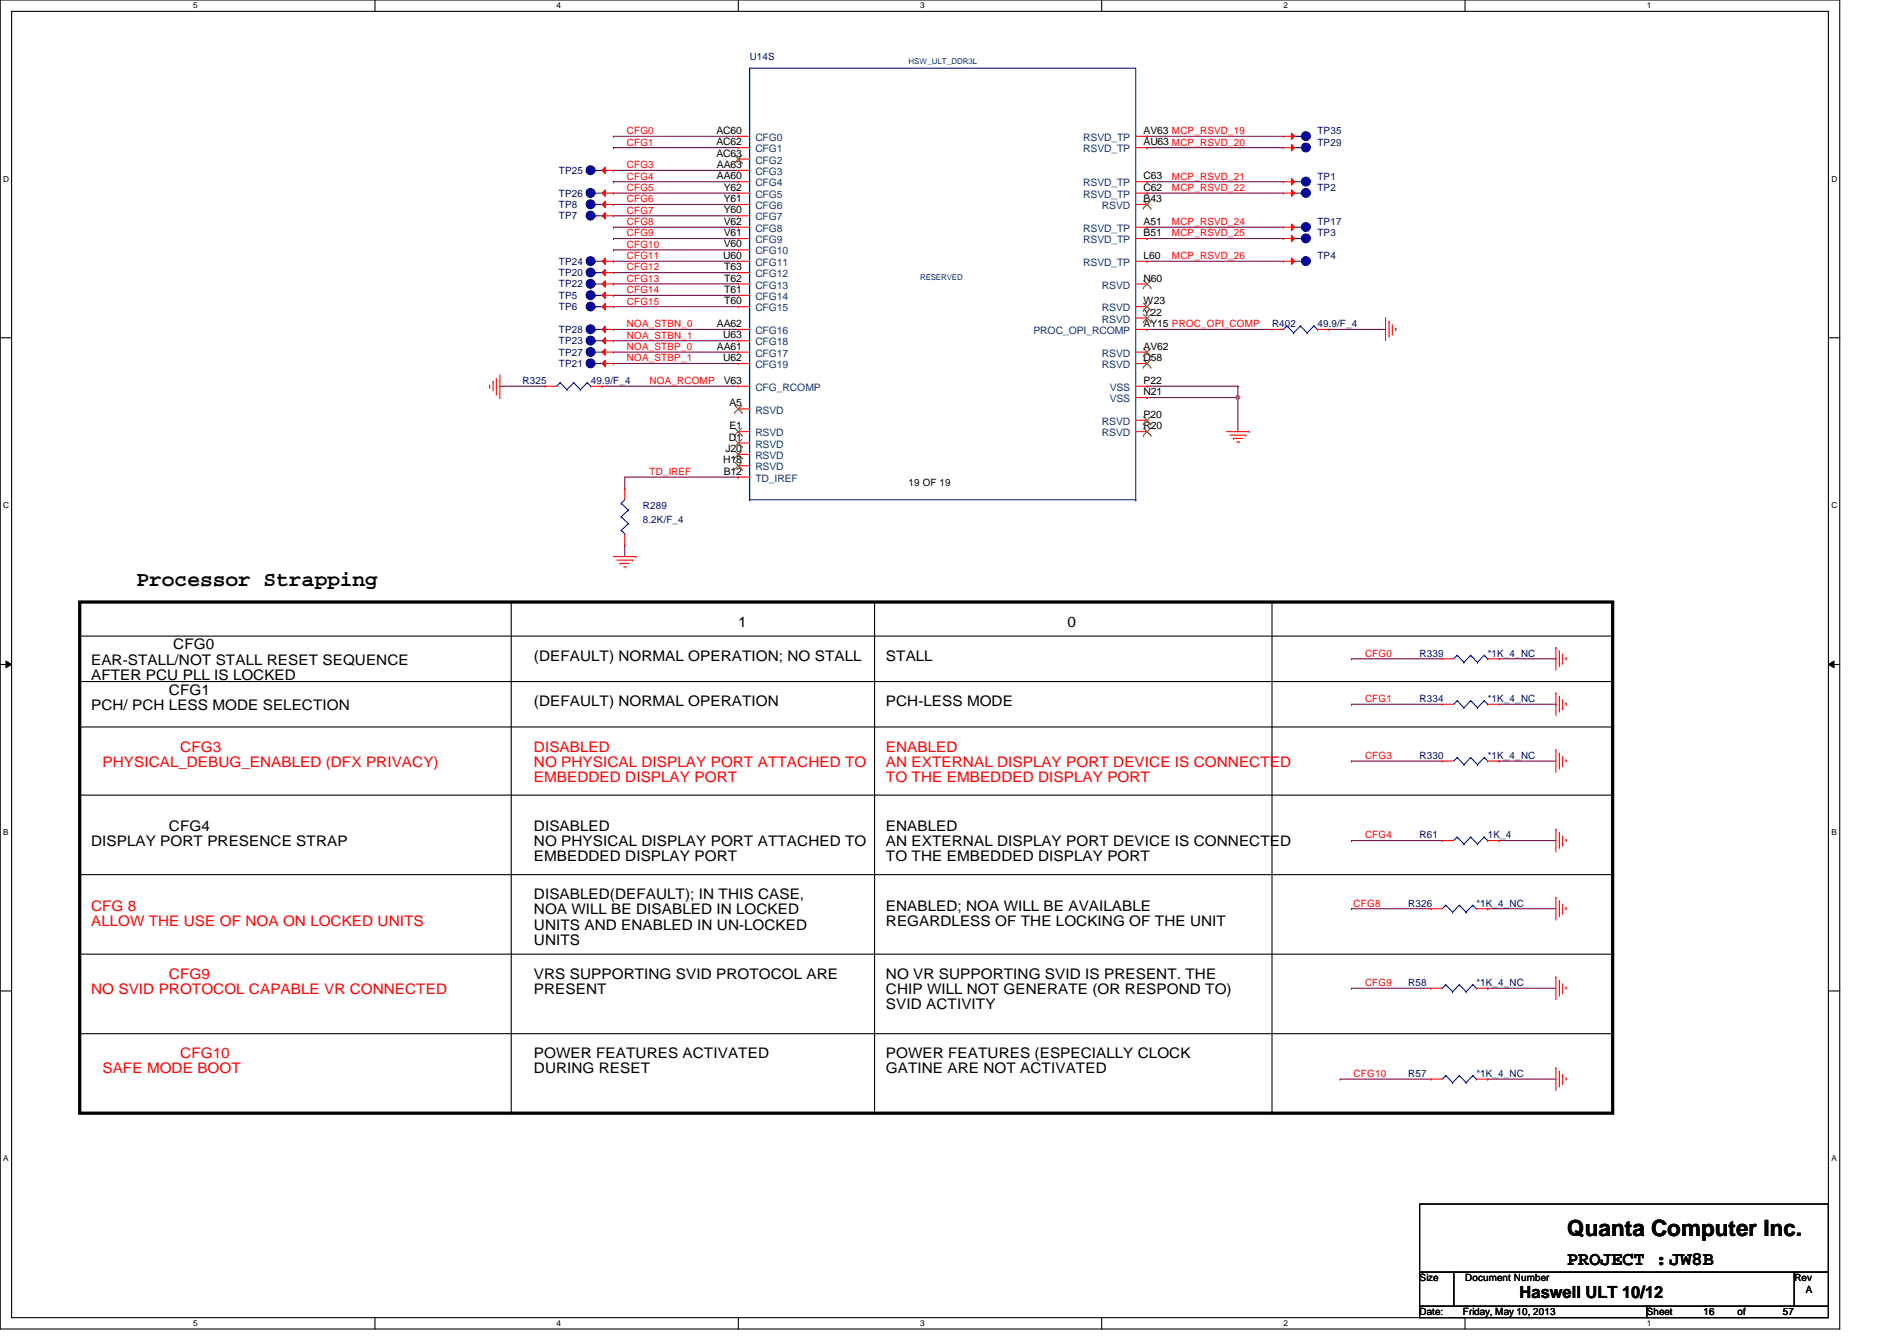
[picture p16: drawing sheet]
<svg xmlns="http://www.w3.org/2000/svg" width="297mm" height="210mm" viewBox="0 0 297 210" stroke-linecap="round" stroke-linejoin="round" font-family="sans-serif">
<defs><g id="words">
<text font-size="3.5" x="245.4" y="193.5">Quanta Computer Inc.</text>
<text font-size="3.3" x="21.4" y="91.7">Processor Strapping</text>
<text font-size="3" x="245.4" y="198.1">PROJECT :JW8B</text>
<text font-size="2.6" x="238" y="203.2">Haswell ULT 10/12</text>
<g font-size="2.3">
<text x="27.1" y="101.6">CFG0</text>
<text x="115.6" y="98.1">1</text>
<text x="167.2" y="98.1">0</text>
<text x="14.3" y="104">EAR-STALL/NOT STALL RESET SEQUENCE</text>
<text x="14.3" y="106.4">AFTER PCU PLL IS LOCKED</text>
<text x="83.6" y="103.4">(DEFAULT) NORMAL OPERATION; NO STALL</text>
<text x="138.7" y="103.4">STALL</text>
<text x="14.3" y="111.1">PCH/ PCH LESS MODE SELECTION</text>
<text x="26.5" y="108.8">CFG1</text>
<text x="83.6" y="110.5">(DEFAULT) NORMAL OPERATION</text>
<text x="138.7" y="110.5">PCH-LESS MODE</text>
<text x="26.5" y="130.1">CFG4</text>
<text x="83.6" y="130.1">DISABLED</text>
<text x="138.7" y="130.1">ENABLED</text>
<text x="14.3" y="132.5">DISPLAY PORT PRESENCE STRAP</text>
<text x="83.6" y="132.5">NO PHYSICAL DISPLAY PORT ATTACHED TO</text>
<text x="83.6" y="134.8">EMBEDDED DISPLAY PORT</text>
<text x="138.7" y="132.5">AN EXTERNAL DISPLAY PORT DEVICE IS CONNECTED</text>
<text x="138.7" y="134.8">TO THE EMBEDDED DISPLAY PORT</text>
<text x="83.6" y="140.8">DISABLED(DEFAULT); IN THIS CASE,</text>
<text x="83.6" y="143.1">NOA WILL BE DISABLED IN LOCKED</text>
<text x="138.7" y="142.5">ENABLED; NOA WILL BE AVAILABLE</text>
<text x="83.6" y="145.5">UNITS AND ENABLED IN UN-LOCKED</text>
<text x="83.6" y="147.9">UNITS</text>
<text x="138.7" y="144.9">REGARDLESS OF THE LOCKING OF THE UNIT</text>
<text x="83.6" y="153.2">VRS SUPPORTING SVID PROTOCOL ARE</text>
<text x="83.6" y="155.6">PRESENT</text>
<text x="138.7" y="153.2">NO VR SUPPORTING SVID IS PRESENT. THE</text>
<text x="138.7" y="155.6">CHIP WILL NOT GENERATE (OR RESPOND TO)</text>
<text x="138.7" y="157.9">SVID ACTIVITY</text>
<text x="83.6" y="165.7">POWER FEATURES ACTIVATED</text>
<text x="138.7" y="165.7">POWER FEATURES (ESPECIALLY CLOCK</text>
<text x="83.6" y="168">DURING RESET</text>
<text x="138.7" y="168">GATINE ARE NOT ACTIVATED</text>
</g>
<g font-size="2.3" fill="#f00">
<text x="28.2" y="117.6">CFG3</text>
<text x="83.6" y="117.6">DISABLED</text>
<text x="138.7" y="117.6">ENABLED</text>
<text x="16" y="120">PHYSICAL_DEBUG_ENABLED (DFX PRIVACY)</text>
<text x="83.6" y="120">NO PHYSICAL DISPLAY PORT ATTACHED TO</text>
<text x="83.6" y="122.4">EMBEDDED DISPLAY PORT</text>
<text x="138.7" y="120">AN EXTERNAL DISPLAY PORT DEVICE IS CONNECTED</text>
<text x="138.7" y="122.4">TO THE EMBEDDED DISPLAY PORT</text>
<text x="14.3" y="142.5">CFG 8</text>
<text x="14.3" y="144.9">ALLOW THE USE OF NOA ON LOCKED UNITS</text>
<text x="14.3" y="155.6">NO SVID PROTOCOL CAPABLE VR CONNECTED</text>
<text x="26.5" y="153.2">CFG9</text>
<text x="28.2" y="165.7">CFG10</text>
<text x="16" y="168">SAFE MODE BOOT</text>
</g>
<g font-size="1.6" fill="#000080">
<text x="117.4" y="9.4">U14S</text>
<text x="206.3" y="21">TP35</text>
<text x="206.3" y="22.8">TP29</text>
<text x="87.5" y="27.2">TP25</text>
<text x="206.3" y="29.9">TP2</text>
<text x="206.3" y="28.1">TP1</text>
<text x="87.5" y="30.8">TP26</text>
<text x="87.5" y="34.3">TP7</text>
<text x="87.5" y="32.6">TP8</text>
<text x="206.3" y="35.2">TP17</text>
<text x="87.5" y="41.4">TP24</text>
<text x="206.3" y="40.6">TP4</text>
<text x="206.3" y="37">TP3</text>
<text x="87.5" y="46.8">TP5</text>
<text x="87.5" y="45">TP22</text>
<text x="87.5" y="43.2">TP20</text>
<text x="87.5" y="53.9">TP23</text>
<text x="87.5" y="52.1">TP28</text>
<text x="87.5" y="48.6">TP6</text>
<text x="199.2" y="51.2">R402</text>
<text x="206.3" y="51.2">49.9/F_4</text>
<text x="87.5" y="55.7">TP27</text>
<text x="87.5" y="57.4">TP21</text>
<text x="81.8" y="60.1">R325</text>
<text x="92.5" y="60.1">49.9/F_4</text>
<text x="100.7" y="79.7">R289</text>
<text x="100.7" y="81.8">8.2K/F_4</text>
<text x="222.3" y="102.8">R339</text>
<text x="233" y="102.8">*1K_4_NC</text>
<text x="222.3" y="109.9">R334</text>
<text x="233" y="109.9">*1K_4_NC</text>
<text x="222.3" y="118.8">R330</text>
<text x="233" y="118.8">*1K_4_NC</text>
<text x="222.3" y="131.2">R61</text>
<text x="233" y="131.2">1K_4</text>
<text x="220.5" y="141.9">R326</text>
<text x="231.2" y="141.9">*1K_4_NC</text>
<text x="220.5" y="154.3">R58</text>
<text x="231.2" y="154.3">*1K_4_NC</text>
<text x="220.5" y="168.6">R57</text>
<text x="231.2" y="168.6">*1K_4_NC</text>
</g>
<g font-size="1.6" fill="#f00">
<text x="98.2" y="21">CFG0</text>
<text x="98.2" y="22.8">CFG1</text>
<text x="98.2" y="26.3">CFG3</text>
<text x="98.2" y="28.1">CFG4</text>
<text x="98.2" y="29.9">CFG5</text>
<text x="183.5" y="28.1">MCP_RSVD_21</text>
<text x="183.5" y="29.9">MCP_RSVD_22</text>
<text x="98.2" y="31.7">CFG6</text>
<text x="98.2" y="33.4">CFG7</text>
<text x="98.2" y="35.2">CFG8</text>
<text x="183.5" y="35.2">MCP_RSVD_24</text>
<text x="98.2" y="37">CFG9</text>
<text x="98.2" y="38.8">CFG10</text>
<text x="98.2" y="40.6">CFG11</text>
<text x="183.5" y="37">MCP_RSVD_25</text>
<text x="183.5" y="40.6">MCP_RSVD_26</text>
<text x="98.2" y="42.3">CFG12</text>
<text x="98.2" y="44.1">CFG13</text>
<text x="98.2" y="45.9">CFG14</text>
<text x="98.2" y="47.7">CFG15</text>
<text x="98.2" y="51.2">NOA_STBN_0</text>
<text x="98.2" y="53">NOA_STBN_1</text>
<text x="98.2" y="54.8">NOA_STBP_0</text>
<text x="98.2" y="56.6">NOA_STBP_1</text>
<text x="101.7" y="60.1">NOA_RCOMP</text>
<text x="101.7" y="74.3">TD_IREF</text>
<text x="213.7" y="102.8">CFG0</text>
<text x="213.7" y="109.9">CFG1</text>
<text x="213.7" y="118.8">CFG3</text>
<text x="213.7" y="131.2">CFG4</text>
<text x="212" y="141.9">CFG8</text>
<text x="213.7" y="154.3">CFG9</text>
<text x="212" y="168.6">CFG10</text>
</g>
<g font-size="1.6">
<text x="112.2" y="22.7">AC62</text>
<text x="112.2" y="21">AC60</text>
<text x="179.1" y="22.7">AU63 MCP_RSVD_20</text>
<text x="179.1" y="21">AV63 MCP_RSVD_19</text>
<text x="112.2" y="24.5">AC63</text>
<text x="112.3" y="28.1">AA60</text>
<text x="112.3" y="26.3">AA63</text>
<text x="113.3" y="29.8">Y62</text>
<text x="179.1" y="28.1">C63</text>
<text x="179.1" y="29.8">C62</text>
<text x="113.3" y="33.4">Y60</text>
<text x="113.3" y="35.2">V62</text>
<text x="113.3" y="31.6">Y61</text>
<text x="179.1" y="35.2">A51</text>
<text x="179.1" y="31.6">B43</text>
<text x="113.2" y="40.5">U60</text>
<text x="113.3" y="38.7">V60</text>
<text x="113.3" y="37">V61</text>
<text x="179.1" y="40.5">L60</text>
<text x="179.1" y="37">B51</text>
<text x="113.4" y="47.6">T60</text>
<text x="113.4" y="45.8">T61</text>
<text x="113.4" y="42.3">T63</text>
<text x="113.4" y="44.1">T62</text>
<text x="179.1" y="44.1">N60</text>
<text x="179.1" y="47.6">W23</text>
<text x="112.3" y="51.2">AA62</text>
<text x="113.2" y="53">U63</text>
<text x="179.1" y="49.4">Y22</text>
<text x="179.1" y="51.2">AY15 PROC_OPI_COMP</text>
<text x="112.3" y="54.7">AA61</text>
<text x="113.2" y="56.5">U62</text>
<text x="179.1" y="56.5">D58</text>
<text x="179.1" y="54.7">AV62</text>
<text x="113.3" y="60.1">V63</text>
<text x="114.2" y="63.6">A5</text>
<text x="179.1" y="61.8">N21</text>
<text x="179.1" y="60.1">P22</text>
<text x="179.1" y="65.4">P20</text>
<text x="113.6" y="70.7">J20</text>
<text x="114.1" y="69">D1</text>
<text x="114.2" y="67.2">E1</text>
<text x="179.1" y="67.2">R20</text>
<text x="113.2" y="72.5">H18</text>
<text x="113.3" y="74.3">B12</text>
<text x="142.3" y="76.1">19 OF 19</text>
<text x="222.3" y="200.6">Size</text>
<text x="229.4" y="200.6">Document Number</text>
<text x="281" y="200.6">Rev</text>
<text x="282.7" y="202.4">A</text>
<text x="222.3" y="205.9">Date:</text>
<text x="229.1" y="205.9">Friday, May 10, 2013</text>
<text x="257.8" y="205.9">Sheet</text>
<text x="266.7" y="205.9">16</text>
<text x="272.1" y="205.9">of</text>
<text x="279.2" y="205.9">57</text>
</g>
<g font-size="1.6" fill="#004080">
<text x="118.3" y="23.8">CFG1</text>
<text x="118.3" y="22.1">CFG0</text>
<text x="169.6" y="23.8">RSVD_TP</text>
<text x="169.6" y="22.1">RSVD_TP</text>
<text x="118.3" y="29.2">CFG4</text>
<text x="118.3" y="27.4">CFG3</text>
<text x="118.3" y="25.6">CFG2</text>
<text x="169.6" y="29.2">RSVD_TP</text>
<text x="118.3" y="30.9">CFG5</text>
<text x="118.3" y="34.5">CFG7</text>
<text x="118.3" y="32.7">CFG6</text>
<text x="169.6" y="30.9">RSVD_TP</text>
<text x="172.5" y="32.7">RSVD</text>
<text x="118.3" y="41.6">CFG11</text>
<text x="118.3" y="39.8">CFG10</text>
<text x="118.3" y="38.1">CFG9</text>
<text x="118.3" y="36.3">CFG8</text>
<text x="169.6" y="41.6">RSVD_TP</text>
<text x="169.6" y="38.1">RSVD_TP</text>
<text x="169.6" y="36.3">RSVD_TP</text>
<text x="118.3" y="46.9">CFG14</text>
<text x="118.3" y="43.4">CFG12</text>
<text x="118.3" y="45.2">CFG13</text>
<text x="172.5" y="45.2">RSVD</text>
<text x="118.3" y="52.3">CFG16</text>
<text x="118.3" y="48.7">CFG15</text>
<text x="161.8" y="52.3">PROC_OPI_RCOMP</text>
<text x="172.5" y="50.5">RSVD</text>
<text x="172.5" y="48.7">RSVD</text>
<text x="118.3" y="55.8">CFG17</text>
<text x="118.3" y="54.1">CFG18</text>
<text x="118.3" y="57.6">CFG19</text>
<text x="172.5" y="57.6">RSVD</text>
<text x="172.5" y="55.8">RSVD</text>
<text x="118.3" y="61.2">CFG_RCOMP</text>
<text x="118.3" y="64.7">RSVD</text>
<text x="173.8" y="62.9">VSS</text>
<text x="173.8" y="61.2">VSS</text>
<text x="118.3" y="71.8">RSVD</text>
<text x="118.3" y="68.3">RSVD</text>
<text x="118.3" y="70.1">RSVD</text>
<text x="172.5" y="68.3">RSVD</text>
<text x="172.5" y="66.5">RSVD</text>
<text x="118.3" y="75.4">TD_IREF</text>
<text x="118.3" y="73.6">RSVD</text>
</g>
<g font-size="1.3">
<text x="30.3" y="1.3">5</text>
<text x="87.2" y="1.3">4</text>
<text x="144.1" y="1.3">3</text>
<text x="201" y="1.3">2</text>
<text x="257.8" y="1.3">1</text>
<text x=".5" y="28.4">D</text>
<text x="286.8" y="28.4">D</text>
<text x=".5" y="79.5">C</text>
<text x="286.8" y="79.5">C</text>
<text x=".5" y="130.7">B</text>
<text x="286.8" y="130.7">B</text>
<text x=".5" y="181.8">A</text>
<text x="286.8" y="181.8">A</text>
<text x="30.3" y="207.6">5</text>
<text x="87.2" y="207.6">4</text>
<text x="144.1" y="207.6">3</text>
<text x="201" y="207.6">2</text>
<text x="257.8" y="207.6">1</text>
</g>
<g font-size="1.3" fill="#00f">
<text x="142.3" y="10">HSW_ULT_DDR3L</text>
<text x="144.1" y="43.8">RESERVED</text>
</g>
</g></defs>
<path d="M0 0h288.1v208h-288.1zM1.8 1.8h284.5v204.4h-284.5z" fill="none" stroke="#000" stroke-width=".17"/>
<g fill="#fff">
<path d="M30.3 .2h.6v1.4h-.6z"/>
<path d="M30.3 206.4h.6v1.4h-.6z"/>
</g>
<path d="M58.7 0v1.8M58.7 206.2v1.8" fill="none" stroke="#000" stroke-width=".17"/>
<g fill="#fff">
<path d="M87.2 .2h.6v1.4h-.6z"/>
<path d="M87.2 206.4h.6v1.4h-.6z"/>
</g>
<path d="M115.6 0v1.8M115.6 206.2v1.8" fill="none" stroke="#000" stroke-width=".17"/>
<g fill="#fff">
<path d="M144.1 .2h.6v1.4h-.6z"/>
<path d="M144.1 206.4h.6v1.4h-.6z"/>
</g>
<path d="M172.5 0v1.8M172.5 206.2v1.8" fill="none" stroke="#000" stroke-width=".17"/>
<g fill="#fff">
<path d="M201 .2h.6v1.4h-.6z"/>
<path d="M201 206.4h.6v1.4h-.6z"/>
</g>
<path d="M229.4 0v1.8M229.4 206.2v1.8" fill="none" stroke="#000" stroke-width=".17"/>
<g fill="#fff">
<path d="M257.8 .2h.7v1.4h-.7z"/>
<path d="M257.8 206.4h.7v1.4h-.7z"/>
<path d="M.5 27.3h.9v1.4h-.9z"/>
<path d="M286.8 27.3h.9v1.4h-.9z"/>
<path d="M.5 78.4h.9v1.4h-.9z"/>
<path d="M286.8 78.4h.9v1.4h-.9z"/>
</g>
<path d="M0 52.9h1.8M286.3 52.9h1.8" fill="none" stroke="#000" stroke-width=".17"/>
<g fill="#fff">
<path d="M.5 129.5h.8v1.4h-.8z"/>
<path d="M286.8 129.5h.8v1.4h-.8z"/>
</g>
<path d="M0 104h1.8M286.3 104h1.8" fill="none" stroke="#000" stroke-width=".17"/>
<path d="M.9 103.5l.9 .5-.9 .5zM286.3 104l.9-.5v1z" fill="#000"/>
<path d="M.9 103.5l.9 .5-.9 .5zM286.3 104l.9-.5v1z" fill="none" stroke="#000" stroke-width=".16"/>
<g fill="#fff">
<path d="M.5 180.6h.8v1.4h-.8z"/>
<path d="M286.8 180.6h.8v1.4h-.8z"/>
</g>
<g fill="none" stroke="#000" stroke-width=".17">
<path d="M12.5 99.6h240M80 94.2v80M136.9 94.2v80M199.2 94.2v80M252.5 99.6h.1M12.5 106.7h240M12.5 113.8h240M252.5 106.7h.1M252.5 113.8h.1M12.5 124.5h240M12.5 136.9h240M252.5 124.5h.1"/>
<path d="M252.5 136.9h.1M0 155.1h1.8M12.5 149.4h240M252.5 149.4h.1M286.3 155.1h1.8M12.5 161.8h240M80 174.2h.1M136.9 174.2h.1M199.2 174.2h.1M252.5 161.8h.1"/>
</g>
<path d="M12.5 94.2h240v80h-240z" fill="none" stroke="#000" stroke-width=".51"/>
<g fill="none" stroke="#800040" stroke-width=".17">
<path d="M96.1 21.3h.1M96.1 23.1h.1M96.1 26.7h.1M96.1 28.4h.1M96.1 30.2h.1M96.1 32h.1M96.1 33.8h.1M96.1 35.6h.1M96.1 37.3h.1M96.1 39.1h.1M96.1 21.3h19.5M96.1 23.1h19.5"/>
<path d="M96.1 26.7h19.5M96.1 28.4h19.5M96.1 30.2h19.5M96.1 32h19.5M96.1 33.8h19.5M96.1 35.6h19.5M96.1 37.3h19.5M96.1 39.1h19.5M179.6 21.3h.1M179.6 23.1h.1M179.6 28.4h.1M179.6 30.2h.1"/>
<path d="M179.6 35.6h.1M179.6 37.3h.1M179.6 21.3h21.4M179.6 23.1h21.4M179.6 28.4h21.4M179.6 30.2h21.4M179.6 35.6h21.4M179.6 37.3h21.4M96.1 40.9h.1M96.1 42.7h.1M96.1 44.4h.1M96.1 46.2h.1"/>
<path d="M96.1 48h.1M96.1 51.6h.1M96.1 53.3h.1M96.1 55.1h.1M96.1 56.9h.1M96.1 40.9h19.5M96.1 42.7h19.5M96.1 44.4h19.5M96.1 46.2h19.5M96.1 48h19.5M96.1 51.6h19.5M96.1 53.3h19.5"/>
<path d="M96.1 55.1h19.5M96.1 56.9h19.5M179.6 40.9h.1M179.6 51.6h.1M179.6 40.9h21.4M179.6 51.6h19.6M208.1 51.6h8.9M217 51.6h.1M78.3 60.5h7.1M85.4 60.5h.1M94.3 60.5h.1M94.3 60.5h21.3"/>
<path d="M97.8 76.5h.1M115.6 74.7h.1M115.6 74.7h-17.8v1.8M179.6 60.5h.1M179.6 62.2h.1M179.6 60.5h14.2M179.6 62.2h14.2M193.8 62.2h.1M193.8 62.2v5.4M97.8 85.3h.1M97.8 85.3v1.8M211.6 103.1h.1"/>
<path d="M211.6 110.2h.1M211.6 119.1h.1M211.6 103.1h14.2M211.6 110.2h14.2M211.6 119.1h14.2M234.7 119.1h.1M234.7 103.1h8.9M234.7 110.2h8.9M234.7 119.1h8.9M243.6 103.1h.1M243.6 110.2h.1M211.6 131.6h.1"/>
<path d="M211.6 131.6h14.2M234.7 131.6h.1M234.7 131.6h8.9M211.6 142.2h.1M211.6 154.7h.1M211.6 142.2h12.5M211.6 154.7h12.5M233 142.2h.1M233 154.7h.1M233 142.2h10.6M233 154.7h10.6M209.8 168.9h.1"/>
<path d="M209.8 168.9h14.3M233 168.9h.1M233 168.9h10.6"/>
</g>
<circle cx="193.8" cy="62.2" r=".32" fill="#f0f"/>
<circle cx="193.8" cy="62.2" r=".32" fill="none" stroke="#f0f" stroke-width=".17"/>
<path d="M193.8 60.5h.1M193.8 60.5v1.7" fill="none" stroke="#800040" stroke-width=".17"/>
<g fill="none" stroke="#f00" stroke-width=".17">
<path d="M77.2 59.7h.1M77.2 59.7v1.5M77.7 59.2v2.5M78.3 58.7v3.5M217 49.8h.1M217 49.8v3.5M217.5 50.3h.1M217.5 50.3v2.5M218 52.3h.1M218 50.8v1.5M218.6 51.4h.1M218.6 51.4v.3"/>
<path d="M76.7 60.6h.1M76.7 60.3v.3M77.7 61.7h.1M78.3 62.2h.1M192.1 67.6h3.5M192.6 68.1h2.5M193.1 68.6h.1M193.1 68.6h1.5M193.7 69.2h.3M194 69.2h.1M195.1 68.1h.1M195.6 67.6h.1"/>
<path d="M96.1 87.1h3.5M96.6 87.7h2.5M97.1 88.2h.1M97.1 88.2h1.4M97.7 88.7h.3M98 88.7h.1M99.1 87.7h.1M99.6 87.1h.1M243.6 101.3h.1M243.6 108.5h.1M243.6 117.3h.1M243.6 101.3v3.6"/>
<path d="M243.6 108.5v3.5M243.6 117.3v3.6M244.2 101.9h.1M244.2 109h.1M244.2 117.9h.1M244.2 101.9v2.5M244.2 109v2.5M244.2 117.9v2.5M244.7 103.8h.1M244.7 111h.1M244.7 119.8h.1M244.7 102.4v1.4"/>
<path d="M244.7 109.5v1.5M244.7 118.4v1.4M245.2 103h.1M245.2 110.1h.1M245.2 119h.1M245.2 103v.3M245.2 110.1v.3M245.2 119v.3M243.6 129.8h.1M243.6 129.8v3.5M244.2 130.3h.1M244.2 130.3v2.5"/>
<path d="M244.7 132.3h.1M244.7 130.9v1.4M245.2 131.4h.1M245.2 131.4v.3M243.6 140.5h.1M243.6 152.9h.1M243.6 140.5v3.5M243.6 152.9v3.6M244.2 141h.1M244.2 153.5h.1M244.2 141v2.5M244.2 153.5v2.4"/>
<path d="M244.7 143h.1M244.7 155.4h.1M244.7 141.5v1.5M244.7 154v1.4M245.2 142.1h.1M245.2 154.5h.1M245.2 142.1v.3M245.2 154.5v.4M243.6 167.1h.1M243.6 167.1v3.6M244.2 167.7h.1M244.2 167.7v2.4"/>
<path d="M244.7 169.6h.1M244.7 168.2v1.4M245.2 168.7h.1M245.2 168.7v.4"/>
</g>
<path d="M222.3 188.5h64v10.6h-64zM222.3 199.1h5.3v5.4h-5.3zM227.6 199.1h53.4v5.4h-53.4zM281 199.1h5.3v5.4h-5.3zM222.3 204.5h35.5v1.7h-35.5zM257.8 204.5h28.5v1.7h-28.5z" fill="none" stroke="#000" stroke-width=".17"/>
<circle cx="92.5" cy="55.1" r=".7" fill="#00f"/>
<g fill="none" stroke="#00f" stroke-width=".17">
<path d="M93.2 55.1h.1M93.2 55.1h1.1"/>
<circle cx="92.5" cy="55.1" r=".7"/>
</g>
<path d="M94.3 55.1l.5-.5v1z" fill="#f00"/>
<path d="M94.3 55.1l.5-.5v1zM94.3 55.1h1.8M96.1 55.1h.1M199.2 51.6h.1M199.2 51.6h1.8M206.3 51.6h1.8M208.1 51.6h.1M225.8 103.1h.1M225.8 103.1h1.8M233 103.1h1.7M234.7 103.1h.1" fill="none" stroke="#f00" stroke-width=".17"/>
<g fill="none" stroke="#00f" stroke-width=".17">
<path d="M201.5 51h.1M201.5 51l-.5 .6M201.5 51l1.1 1.1M202.6 52.1h.1M203.6 51h.1M203.6 51l-1 1.1M203.6 51l1.1 1.1M204.7 52.1h.1M205.7 51h.1M205.7 51l-1 1.1M205.7 51l.6 .6M206.3 51.6h.1"/>
<path d="M228.2 102.6h.1M228.2 102.6l-.6 .5M228.2 102.6l1 1.1M229.2 103.7h.1M230.3 102.6h.1M230.3 102.6l-1.1 1.1M230.3 102.6l1 1.1M231.3 103.7h.1M232.4 102.6h.1M232.4 102.6l-1.1 1.1M232.4 102.6l.6 .5M233 103.1h.1"/>
</g>
<circle cx="92.5" cy="30.2" r=".7" fill="#00f"/>
<g fill="none" stroke="#00f" stroke-width=".17">
<path d="M93.2 30.2h.1M93.2 30.2h1.1"/>
<circle cx="92.5" cy="30.2" r=".7"/>
</g>
<path d="M94.8 29.7v1l-.5-.5z" fill="#f00"/>
<path d="M94.3 30.2h1.8M94.8 29.7v1l-.5-.5zM96.1 30.2h.1M97.8 76.5h.1M97.8 76.5v1.7M97.8 85.3h.1M97.8 83.6v1.7" fill="none" stroke="#f00" stroke-width=".17"/>
<path d="M97.3 78.8h.1M97.3 78.8l1.1 1M97.8 78.2l-.5 .6M98.4 79.8h.1M98.4 79.8l-1.1 1.1M97.3 80.9h.1M97.3 83h.1M97.3 80.9l1.1 1.1M97.3 83l.5 .6M97.8 83.6h.1M98.4 82h.1M98.4 82l-1.1 1" fill="none" stroke="#00f" stroke-width=".17"/>
<circle cx="92.5" cy="53.3" r=".7" fill="#00f"/>
<g fill="none" stroke="#00f" stroke-width=".17">
<path d="M93.2 53.3h.1M93.2 53.3h1.1"/>
<circle cx="92.5" cy="53.3" r=".7"/>
</g>
<path d="M94.3 53.3l.5-.5v1z" fill="#f00"/>
<path d="M94.3 53.3l.5-.5v1zM94.3 53.3h1.8M96.1 53.3h.1" fill="none" stroke="#f00" stroke-width=".17"/>
<circle cx="204.5" cy="21.3" r=".7" fill="#00f"/>
<g fill="none" stroke="#00f" stroke-width=".17">
<path d="M202.7 21.3h1.1M203.8 21.3h.1"/>
<circle cx="204.5" cy="21.3" r=".7"/>
</g>
<path d="M202.2 20.8l.5 .5-.5 .5z" fill="#f00"/>
<path d="M201 21.3h.1M201 21.3h1.7M202.2 20.8l.5 .5-.5 .5z" fill="none" stroke="#f00" stroke-width=".17"/>
<circle cx="92.5" cy="26.6" r=".7" fill="#00f"/>
<g fill="none" stroke="#00f" stroke-width=".17">
<path d="M93.2 26.7h.1M93.2 26.7h1.1"/>
<circle cx="92.5" cy="26.6" r=".7"/>
</g>
<path d="M94.8 26.2v1l-.5-.5z" fill="#f00"/>
<path d="M94.3 26.7h1.8M94.8 26.2v1l-.5-.5zM96.1 26.7h.1" fill="none" stroke="#f00" stroke-width=".17"/>
<circle cx="92.5" cy="51.5" r=".7" fill="#00f"/>
<g fill="none" stroke="#00f" stroke-width=".17">
<path d="M93.2 51.6h.1M93.2 51.6h1.1"/>
<circle cx="92.5" cy="51.5" r=".7"/>
</g>
<path d="M94.3 51.6l.5-.5v1z" fill="#f00"/>
<path d="M94.3 51.6l.5-.5v1zM94.3 51.6h1.8M96.1 51.6h.1M224.1 154.7h.1M224.1 154.7h1.7M231.2 154.7h1.8M233 154.7h.1" fill="none" stroke="#f00" stroke-width=".17"/>
<path d="M226.4 154.1h.1M226.4 154.1l-.6 .6M226.4 154.1l1.1 1.1M227.5 155.2h.1M228.5 154.1h.1M228.5 154.1l-1 1.1M228.5 154.1l1.1 1.1M229.6 155.2h.1M230.6 154.1h.1M230.6 154.1l-1 1.1M230.6 154.1l.6 .6M231.2 154.7h.1" fill="none" stroke="#00f" stroke-width=".17"/>
<circle cx="204.5" cy="23.1" r=".7" fill="#00f"/>
<g fill="none" stroke="#00f" stroke-width=".17">
<path d="M202.7 23.1h1.1M203.8 23.1h.1"/>
<circle cx="204.5" cy="23.1" r=".7"/>
</g>
<path d="M202.2 22.6l.5 .5-.5 .5z" fill="#f00"/>
<path d="M201 23.1h.1M201 23.1h1.7M202.2 22.6l.5 .5-.5 .5z" fill="none" stroke="#f00" stroke-width=".17"/>
<circle cx="204.5" cy="30.2" r=".7" fill="#00f"/>
<g fill="none" stroke="#00f" stroke-width=".17">
<path d="M202.7 30.2h1.1M203.8 30.2h.1"/>
<circle cx="204.5" cy="30.2" r=".7"/>
</g>
<path d="M202.2 29.7l.5 .5-.5 .5z" fill="#f00"/>
<path d="M201 30.2h.1M201 30.2h1.7M202.2 29.7l.5 .5-.5 .5z" fill="none" stroke="#f00" stroke-width=".17"/>
<circle cx="92.5" cy="48" r=".7" fill="#00f"/>
<g fill="none" stroke="#00f" stroke-width=".17">
<path d="M93.2 48h.1M93.2 48h1.1"/>
<circle cx="92.5" cy="48" r=".7"/>
</g>
<path d="M94.3 48l.5-.5v1z" fill="#f00"/>
<g fill="none" stroke="#f00" stroke-width=".17">
<path d="M115.6 28.4h.1M115.6 30.2h.1M115.6 33.8h.1M115.6 39.1h.1M115.6 37.3h.1M115.6 35.6h.1M115.6 26.7h.1M115.6 24.9h.1M115.6 23.1h.1M115.6 21.3h.1M115.6 32h.1M115.6 28.4h1.8"/>
<path d="M115.6 30.2h1.8M115.6 33.8h1.8M115.6 23.1h1.8M115.6 37.3h1.8M115.6 35.6h1.8M115.6 39.1h1.8M115.6 21.3h1.8M115.6 26.7h1.8M115.6 24.9h1.8M115.6 32h1.8M177.8 28.4h1.8M177.8 30.2h1.8"/>
<path d="M177.8 23.1h1.8M177.8 37.3h1.8M177.8 35.6h1.8M177.8 21.3h1.8M177.8 32h1.8M179.6 23.1h.1M179.6 28.4h.1M179.6 30.2h.1M179.6 37.3h.1M179.6 35.6h.1M179.6 21.3h.1M179.6 32h.1"/>
<path d="M94.3 48l.5-.5v1zM94.3 48h1.8M96.1 48h.1M115.6 55.1h.1M115.6 53.3h.1M115.6 40.9h.1M115.6 56.9h.1M115.6 51.6h.1M115.6 48h.1M115.6 46.2h.1M115.6 42.7h.1M115.6 44.4h.1"/>
<path d="M115.6 48h1.8M115.6 55.1h1.8M115.6 53.3h1.8M115.6 40.9h1.8M115.6 44.4h1.8M115.6 56.9h1.8M115.6 51.6h1.8M115.6 46.2h1.8M115.6 42.7h1.8M177.8 48h1.8M177.8 55.1h1.8M177.8 40.9h1.8"/>
<path d="M177.8 44.4h1.8M177.8 49.8h1.8M177.8 56.9h1.8M177.8 51.6h1.8M179.6 40.9h.1M179.6 44.4h.1M179.6 49.8h.1M179.6 48h.1M179.6 56.9h.1M179.6 55.1h.1M179.6 51.6h.1M115.6 71.1h.1"/>
<path d="M115.6 60.5h.1M115.6 64h.1M115.6 67.6h.1M115.6 69.3h.1M115.6 74.7h.1M115.6 72.9h.1M115.6 60.5h1.8M115.6 67.6h1.8M115.6 71.1h1.8M115.6 64h1.8M115.6 69.3h1.8M115.6 74.7h1.8"/>
<path d="M115.6 72.9h1.8M177.8 62.2h1.8M177.8 60.5h1.8M177.8 67.6h1.8M177.8 65.8h1.8M179.6 62.2h.1M179.6 60.5h.1M179.6 67.6h.1M179.6 65.8h.1"/>
</g>
<path d="M117.4 10.7h.1M117.4 10.7h60.4v67.5M117.4 10.7v67.5M117.4 78.2h.1M117.4 78.2h60.4M177.8 78.2h.1" fill="none" stroke="#00f" stroke-width=".17"/>
<g fill="none" stroke="#804000" stroke-width=".16">
<path d="M115 25.5h.1M115.1 24.3l1.1 1.2M116.2 24.3l-1.2 1.2M116.2 25.5h.1M179 32.6h.1M179.1 31.5l1.1 1.1M180.2 31.5l-1.2 1.1M180.2 32.6h.1M179 45h.1M179 50.4h.1M179 48.6h.1M179 57.5h.1"/>
<path d="M179 55.7h.1M179.1 43.9l1.1 1.1M179.1 49.2l1.1 1.2M179.1 47.5l1.1 1.1M179.1 56.3l1.1 1.2M179.1 54.6l1.1 1.1M180.2 43.9l-1.2 1.1M180.2 49.2l-1.2 1.2M180.2 47.5l-1.2 1.1M180.2 56.3l-1.2 1.2M180.2 54.6l-1.2 1.1M180.2 45h.1"/>
<path d="M180.2 50.4h.1M180.2 48.6h.1M180.2 57.5h.1M180.2 55.7h.1M115 71.7h.1M115 64.6h.1M115 68.2h.1M115 69.9h.1M115 73.5h.1M115.1 70.6l1.1 1.1M115.1 63.5l1.1 1.1M115.1 67l1.1 1.2"/>
<path d="M115.1 68.8l1.1 1.1M115.1 72.3l1.1 1.2M116.2 70.6l-1.2 1.1M116.2 63.5l-1.2 1.1M116.2 67l-1.2 1.2M116.2 68.8l-1.2 1.1M116.2 72.3l-1.2 1.2M116.2 71.7h.1M116.2 64.6h.1M116.2 68.2h.1M116.2 69.9h.1M116.2 73.5h.1"/>
<path d="M179 68.2h.1M179 66.4h.1M179.1 67l1.1 1.2M179.1 65.2l1.1 1.2M180.2 67l-1.2 1.2M180.2 65.2l-1.2 1.2M180.2 68.2h.1M180.2 66.4h.1"/>
</g>
<circle cx="204.5" cy="28.4" r=".7" fill="#00f"/>
<g fill="none" stroke="#00f" stroke-width=".17">
<path d="M202.7 28.4h1.1M203.8 28.4h.1"/>
<circle cx="204.5" cy="28.4" r=".7"/>
</g>
<path d="M202.2 27.9l.5 .5-.5 .6z" fill="#f00"/>
<path d="M201 28.4h.1M201 28.4h1.7M202.2 27.9l.5 .5-.5 .6zM225.8 119.1h.1M225.8 119.1h1.8M233 119.1h1.7M234.7 119.1h.1" fill="none" stroke="#f00" stroke-width=".17"/>
<path d="M228.2 118.6h.1M228.2 118.6l-.6 .5M228.2 118.6l1 1.1M229.2 119.7h.1M230.3 118.6h.1M230.3 118.6l-1.1 1.1M230.3 118.6l1 1.1M231.3 119.7h.1M232.4 118.6h.1M232.4 118.6l-1.1 1.1M232.4 118.6l.6 .5M233 119.1h.1" fill="none" stroke="#00f" stroke-width=".17"/>
<circle cx="92.5" cy="46.2" r=".7" fill="#00f"/>
<g fill="none" stroke="#00f" stroke-width=".17">
<path d="M93.2 46.2h.1M93.2 46.2h1.1"/>
<circle cx="92.5" cy="46.2" r=".7"/>
</g>
<path d="M94.3 46.2l.5-.5v1z" fill="#f00"/>
<path d="M94.3 46.2l.5-.5v1zM94.3 46.2h1.8M96.1 46.2h.1" fill="none" stroke="#f00" stroke-width=".17"/>
<circle cx="204.5" cy="35.5" r=".7" fill="#00f"/>
<g fill="none" stroke="#00f" stroke-width=".17">
<path d="M202.7 35.6h1.1M203.8 35.6h.1"/>
<circle cx="204.5" cy="35.5" r=".7"/>
</g>
<path d="M202.2 35.1l.5 .5-.5 .5z" fill="#f00"/>
<path d="M201 35.6h.1M201 35.6h1.7M202.2 35.1l.5 .5-.5 .5z" fill="none" stroke="#f00" stroke-width=".17"/>
<circle cx="92.5" cy="44.4" r=".7" fill="#00f"/>
<g fill="none" stroke="#00f" stroke-width=".17">
<path d="M93.2 44.4h.1M93.2 44.4h1.1"/>
<circle cx="92.5" cy="44.4" r=".7"/>
</g>
<path d="M94.3 44.4l.5-.5v1.1z" fill="#f00"/>
<path d="M94.3 44.4l.5-.5v1.1zM94.3 44.4h1.8M96.1 44.4h.1M85.4 60.5h.1M85.4 60.5h1.8M92.5 60.5h1.8M94.3 60.5h.1M224.1 142.2h.1M224.1 142.2h1.7M231.2 142.2h1.8M233 142.2h.1" fill="none" stroke="#f00" stroke-width=".17"/>
<g fill="none" stroke="#00f" stroke-width=".17">
<path d="M87.7 59.9h.1M87.7 59.9l-.5 .6M87.7 59.9l1.1 1.1M89.8 59.9h.1M89.8 59.9l-1 1.1M89.8 59.9l1.1 1.1M91.9 59.9h.1M91.9 59.9l-1 1.1M91.9 59.9l.6 .6M88.8 61h.1M90.9 61h.1M92.5 60.5h.1"/>
<path d="M226.4 141.7h.1M226.4 141.7l-.6 .5M226.4 141.7l1.1 1.1M227.5 142.8h.1M228.5 141.7h.1M228.5 141.7l-1 1.1M228.5 141.7l1.1 1.1M229.6 142.8h.1M230.6 141.7h.1M230.6 141.7l-1 1.1M230.6 141.7l.6 .5M231.2 142.2h.1"/>
</g>
<circle cx="204.5" cy="40.9" r=".7" fill="#00f"/>
<g fill="none" stroke="#00f" stroke-width=".17">
<path d="M202.7 40.9h1.1M203.8 40.9h.1"/>
<circle cx="204.5" cy="40.9" r=".7"/>
</g>
<path d="M202.2 40.4l.5 .5-.5 .5z" fill="#f00"/>
<path d="M201 40.9h.1M201 40.9h1.7M202.2 40.4l.5 .5-.5 .5z" fill="none" stroke="#f00" stroke-width=".17"/>
<circle cx="92.5" cy="42.6" r=".7" fill="#00f"/>
<g fill="none" stroke="#00f" stroke-width=".17">
<path d="M93.2 42.7h.1M93.2 42.7h1.1"/>
<circle cx="92.5" cy="42.6" r=".7"/>
</g>
<path d="M94.3 42.7l.5-.5v1z" fill="#f00"/>
<path d="M94.3 42.7l.5-.5v1zM94.3 42.7h1.8M96.1 42.7h.1" fill="none" stroke="#f00" stroke-width=".17"/>
<circle cx="204.5" cy="37.3" r=".7" fill="#00f"/>
<g fill="none" stroke="#00f" stroke-width=".17">
<path d="M202.7 37.3h1.1M203.8 37.3h.1"/>
<circle cx="204.5" cy="37.3" r=".7"/>
</g>
<path d="M202.2 36.8l.5 .5-.5 .5z" fill="#f00"/>
<path d="M201 37.3h.1M201 37.3h1.7M202.2 36.8l.5 .5-.5 .5zM224.1 168.9h.1M224.1 168.9h1.7M231.2 168.9h1.8M233 168.9h.1" fill="none" stroke="#f00" stroke-width=".17"/>
<path d="M226.4 168.4h.1M226.4 168.4l-.6 .5M226.4 168.4l1.1 1.1M227.5 169.5h.1M228.5 168.4h.1M228.5 168.4l-1 1.1M228.5 168.4l1.1 1.1M229.6 169.5h.1M230.6 168.4h.1M230.6 168.4l-1 1.1M230.6 168.4l.6 .5M231.2 168.9h.1" fill="none" stroke="#00f" stroke-width=".17"/>
<circle cx="92.5" cy="40.9" r=".7" fill="#00f"/>
<g fill="none" stroke="#00f" stroke-width=".17">
<path d="M93.2 40.9h.1M93.2 40.9h1.1"/>
<circle cx="92.5" cy="40.9" r=".7"/>
</g>
<path d="M94.3 40.9l.5-.5v1z" fill="#f00"/>
<path d="M94.3 40.9l.5-.5v1zM94.3 40.9h1.8M96.1 40.9h.1M225.8 131.6h.1M225.8 131.6h1.8M233 131.6h1.7M234.7 131.6h.1" fill="none" stroke="#f00" stroke-width=".17"/>
<path d="M228.2 131h.1M228.2 131l-.6 .6M228.2 131l1 1.1M229.2 132.1h.1M230.3 131h.1M230.3 131l-1.1 1.1M230.3 131l1 1.1M231.3 132.1h.1M232.4 131h.1M232.4 131l-1.1 1.1M232.4 131l.6 .6M233 131.6h.1" fill="none" stroke="#00f" stroke-width=".17"/>
<circle cx="92.5" cy="33.8" r=".7" fill="#00f"/>
<g fill="none" stroke="#00f" stroke-width=".17">
<path d="M93.2 33.8h.1M93.2 33.8h1.1"/>
<circle cx="92.5" cy="33.8" r=".7"/>
</g>
<path d="M94.3 33.8l.5-.5v1z" fill="#f00"/>
<path d="M94.3 33.8l.5-.5v1zM94.3 33.8h1.8M96.1 33.8h.1" fill="none" stroke="#f00" stroke-width=".17"/>
<circle cx="92.5" cy="56.9" r=".7" fill="#00f"/>
<g fill="none" stroke="#00f" stroke-width=".17">
<path d="M93.2 56.9h.1M93.2 56.9h1.1"/>
<circle cx="92.5" cy="56.9" r=".7"/>
</g>
<path d="M94.8 56.4v1l-.5-.5z" fill="#f00"/>
<path d="M94.3 56.9h1.8M94.8 56.4v1l-.5-.5zM96.1 56.9h.1M225.8 110.2h.1M225.8 110.2h1.8M233 110.2h1.7M234.7 110.2h.1" fill="none" stroke="#f00" stroke-width=".17"/>
<path d="M228.2 109.7h.1M228.2 109.7l-.6 .5M228.2 109.7l1 1.1M229.2 110.8h.1M230.3 109.7h.1M230.3 109.7l-1.1 1.1M230.3 109.7l1 1.1M231.3 110.8h.1M232.4 109.7h.1M232.4 109.7l-1.1 1.1M232.4 109.7l.6 .5M233 110.2h.1" fill="none" stroke="#00f" stroke-width=".17"/>
<circle cx="92.5" cy="32" r=".7" fill="#00f"/>
<g fill="none" stroke="#00f" stroke-width=".17">
<path d="M93.2 32h.1M93.2 32h1.1"/>
<circle cx="92.5" cy="32" r=".7"/>
</g>
<path d="M94.3 32l.5-.5v1z" fill="#f00"/>
<path d="M94.3 32l.5-.5v1zM94.3 32h1.8M96.1 32h.1" fill="none" stroke="#f00" stroke-width=".17"/>
<circle cx="193.8" cy="62.2" r=".32" fill="#f0f"/>
<circle cx="193.8" cy="62.2" r=".32" fill="none" stroke="#f0f" stroke-width=".17"/>
<use href="#words"/>
</svg>
